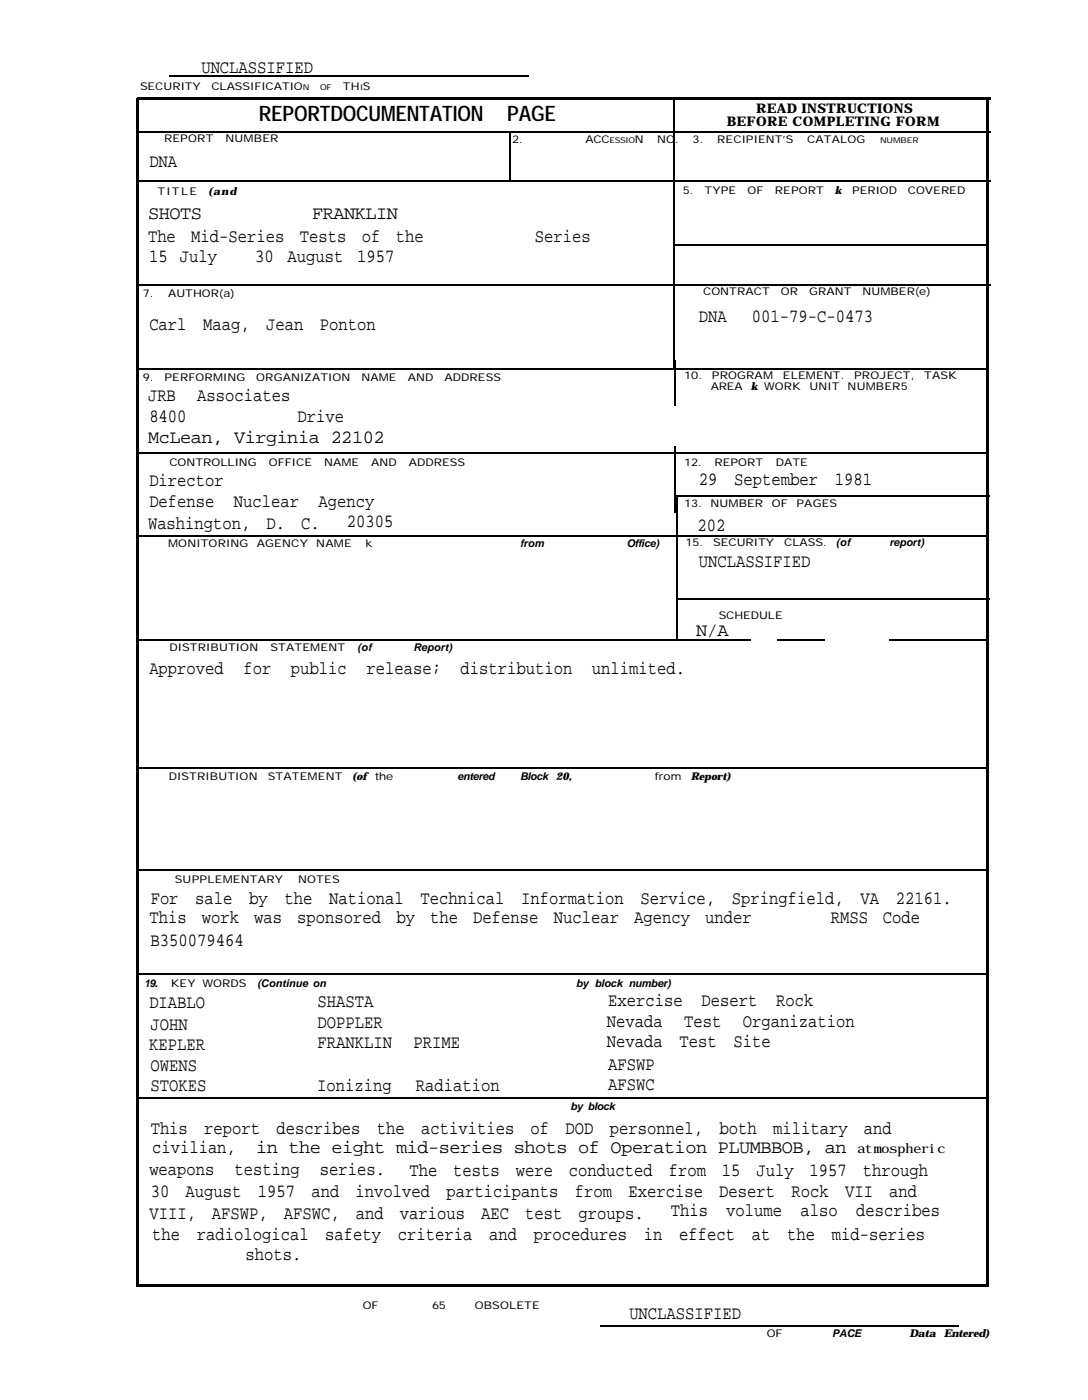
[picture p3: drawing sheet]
<svg xmlns="http://www.w3.org/2000/svg" width="216mm" height="278mm" viewBox="0 0 216 278" stroke-linecap="round" stroke-linejoin="round" font-family="sans-serif">
<defs><g id="words">
<g font-size="4.2">
<text x="51.3" y="24">REPORTDOCUMENTATION</text>
<text x="100.7" y="24">PAGE</text>
</g>
<g font-size="3.7">
<text x="40" y="14.5">UNCLASSIFIED</text>
<text x="29.6" y="33.2">DNA</text>
<text x="29.4" y="43.6">SHOTS</text>
<text x="61.9" y="43.6">FRANKLIN</text>
<text x="29.4" y="48.1">The</text>
<text x="29.6" y="52">15 July</text>
<text x="38" y="48.1">Mid-Series</text>
<text x="50.6" y="52">30</text>
<text x="57.1" y="52">August</text>
<text x="59.5" y="48.1">Tests</text>
<text x="70.9" y="52">1957</text>
<text x="71.8" y="48.1">of</text>
<text x="78.6" y="48.1">the</text>
<text x="106.1" y="48.1">Series</text>
<text x="29.6" y="65.5">Carl</text>
<text x="40.3" y="65.5">Maag,</text>
<text x="52.8" y="65.5">Jean</text>
<text x="63.5" y="65.5">Ponton</text>
<text x="138.6" y="63.9">DNA</text>
<text x="149.2" y="63.9">001-79-C-0473</text>
<text x="29.4" y="79.6">JRB</text>
<text x="29.6" y="83.8">8400</text>
<text x="39.2" y="79.6">Associates</text>
<text x="59" y="83.8">Drive</text>
<text x="29.4" y="88">McLean, Virginia 22102</text>
<text x="29.6" y="96.5">Director</text>
<text x="29.6" y="100.7">Defense</text>
<text x="46.4" y="100.7">Nuclear</text>
<text x="63.2" y="100.7">Agency</text>
<text x="138.6" y="96.2">29</text>
<text x="145.7" y="96.2">September</text>
<text x="165.6" y="96.2">1981</text>
<text x="29.4" y="105">Washington,</text>
<text x="52.9" y="105">D.</text>
<text x="59.8" y="105">C.</text>
<text x="68.8" y="104.7">20305</text>
<text x="138.4" y="105.5">202</text>
<text x="138.6" y="112.6">UNCLASSIFIED</text>
<text x="138.1" y="126.4">N/A</text>
<text x="29.6" y="133.8">Approved</text>
<text x="48.3" y="133.8">for</text>
<text x="57.7" y="133.8">public</text>
<text x="72.7" y="133.8">release;</text>
<text x="91.4" y="133.8">distribution</text>
<text x="117.5" y="133.8">unlimited.</text>
<text x="29.9" y="179.6">For</text>
<text x="38.8" y="179.6">sale</text>
<text x="49.5" y="179.6">by</text>
<text x="56.5" y="179.6">the</text>
<text x="65.4" y="179.6">National</text>
<text x="83.5" y="179.6">Technical</text>
<text x="103.5" y="179.6">Information</text>
<text x="127.1" y="179.6">Service,</text>
<text x="145.3" y="179.6">Springfield,</text>
<text x="170.8" y="179.6">VA</text>
<text x="177.8" y="179.6">22161.</text>
<text x="29.6" y="183.3">This</text>
<text x="40" y="183.3">work</text>
<text x="50.4" y="183.3">was</text>
<text x="59" y="183.3">sponsored</text>
<text x="78.7" y="183.3">by</text>
<text x="85.4" y="183.3">the</text>
<text x="93.9" y="183.3">Defense</text>
<text x="109.9" y="183.3">Nuclear</text>
<text x="125.9" y="183.3">Agency</text>
<text x="140" y="183.3">under</text>
<text x="164.8" y="183.3">RMSS</text>
<text x="175.2" y="183.3">Code</text>
<text x="29.9" y="187.8">B350079464</text>
<text x="29.6" y="200.2">DIABLO</text>
<text x="63" y="199.9">SHASTA</text>
<text x="120.4" y="203.9">Nevada</text>
<text x="120.7" y="199.7">Exercise</text>
<text x="135.7" y="203.9">Test</text>
<text x="139.2" y="199.7">Desert</text>
<text x="147.4" y="203.9">Organization</text>
<text x="154" y="199.7">Rock</text>
<text x="29.6" y="208.4">KEPLER</text>
<text x="29.9" y="204.4">JOHN</text>
<text x="63" y="208.1">FRANKLIN</text>
<text x="63" y="204.2">DOPPLER</text>
<text x="82" y="208.1">PRIME</text>
<text x="120.4" y="207.9">Nevada</text>
<text x="134.8" y="207.9">Test</text>
<text x="145.5" y="207.9">Site</text>
<text x="29.9" y="212.6">OWENS</text>
<text x="120.7" y="212.4">AFSWP</text>
<text x="29.9" y="216.6">STOKES</text>
<text x="63" y="216.6">Ionizing</text>
<text x="82.5" y="216.6">Radiation</text>
<text x="120.7" y="216.3">AFSWC</text>
<text x="29.9" y="225.1">This</text>
<text x="40.5" y="225.1">report</text>
<text x="54.9" y="225.1">describes</text>
<text x="74.8" y="225.1">the</text>
<text x="83.6" y="225.1">activities</text>
<text x="105.3" y="225.1">of</text>
<text x="112.2" y="225.1">DOD</text>
<text x="121" y="225.1">personnel,</text>
<text x="142.8" y="225.1">both</text>
<text x="153.4" y="225.1">military</text>
<text x="171.4" y="225.1">and</text>
<text x="29.6" y="233.3">weapons</text>
<text x="30.2" y="229">civilian,</text>
<text x="46.6" y="233.3">testing</text>
<text x="50.8" y="229">in the eight mid-series shots of Operation PLUMBBOB, an</text>
<text x="63.5" y="233.3">series.</text>
<text x="81.2" y="233.5">The</text>
<text x="89.9" y="233.5">tests</text>
<text x="102.3" y="233.5">were</text>
<text x="112.9" y="233.5">conducted</text>
<text x="132.7" y="233.5">from</text>
<text x="143.2" y="233.5">15</text>
<text x="150.1" y="233.5">July</text>
<text x="160.6" y="233.5">1957</text>
<text x="171.2" y="233.5">through</text>
<text x="29.9" y="237.8">30</text>
<text x="36.8" y="237.8">August</text>
<text x="51.2" y="237.8">1957</text>
<text x="61.8" y="237.8">and</text>
<text x="70.6" y="237.8">involved</text>
<text x="88.6" y="237.8">participants</text>
<text x="114.1" y="237.8">from</text>
<text x="124.7" y="237.8">Exercise</text>
<text x="142.7" y="237.8">Desert</text>
<text x="157.1" y="237.8">Rock</text>
<text x="167.7" y="237.8">VII</text>
<text x="176.5" y="237.8">and</text>
<text x="29.6" y="242">VIII,</text>
<text x="42.1" y="242">AFSWP,</text>
<text x="56.4" y="242">AFSWC,</text>
<text x="70.6" y="242">and</text>
<text x="79.4" y="242">various</text>
<text x="95.5" y="242">AEC</text>
<text x="104.2" y="242">test</text>
<text x="114.8" y="242">groups.</text>
<text x="133.1" y="241.5">This</text>
<text x="144.1" y="241.5">volume</text>
<text x="158.8" y="241.5">also</text>
<text x="169.9" y="241.5">describes</text>
<text x="30.2" y="246.2">the</text>
<text x="39" y="246.2">radiological</text>
<text x="48.7" y="250.2">shots.</text>
<text x="64.6" y="246.2">safety</text>
<text x="79" y="246.2">criteria</text>
<text x="97.1" y="246.2">and</text>
<text x="106" y="246.2">procedures</text>
<text x="127.8" y="246.2">in</text>
<text x="134.8" y="246.2">effect</text>
<text x="149.2" y="246.2">at</text>
<text x="156.2" y="246.2">the</text>
<text x="165.1" y="246.2">mid-series</text>
<text x="124.9" y="261.8">UNCLASSIFIED</text>
</g>
<g font-size="2.6">
<text x="150" y="22.4">READ INSTRUCTIONS</text>
<text x="144.2" y="25">BEFORE COMPLETING FORM</text>
<text x="170.1" y="229">atmospheric</text>
</g>
<g font-size="2.1">
<text x="27.8" y="17.9">SECURITY</text>
<text x="41.9" y="17.9">CLASSIFICATIO</text>
<text x="68" y="17.9">TH S</text>
<text x="32.5" y="28.2">REPORT</text>
<text x="44.8" y="28.2">NUMBER</text>
<text x="101.6" y="28.5">2.</text>
<text x="116.2" y="28.5">ACC</text>
<text x="125.9" y="28.5">N</text>
<text x="130.4" y="28.5">NO.</text>
<text x="137.4" y="28.5">3.</text>
<text x="142.3" y="28.5">RECIPIENT’S</text>
<text x="160.2" y="28.5">CATALOG</text>
<text x="31.2" y="38.8">TITLE</text>
<text x="41.3" y="38.8">(and</text>
<text x="135.5" y="38.5">5.</text>
<text x="139.8" y="38.5">TYPE</text>
<text x="148.3" y="38.5">OF</text>
<text x="153.8" y="38.5">REPORT</text>
<text x="165.6" y="38.5">k</text>
<text x="169.1" y="38.5">PERIOD</text>
<text x="180.1" y="38.5">COVERED</text>
<text x="28.3" y="58.9">7.</text>
<text x="33.3" y="58.9">AUTHOR(a)</text>
<text x="139.5" y="58.6">CONTRACT</text>
<text x="155" y="58.6">OR</text>
<text x="160.6" y="58.6">GRANT</text>
<text x="171.2" y="58.6">NUMBER(e)</text>
<text x="28.3" y="75.6">9.</text>
<text x="32.6" y="75.6">PERFORMING</text>
<text x="50.9" y="75.6">ORGANIZATION</text>
<text x="71.7" y="75.6">NAME</text>
<text x="80.9" y="75.6">AND</text>
<text x="88.2" y="75.6">ADDRESS</text>
<text x="135.7" y="75.3">10.</text>
<text x="141" y="77.4">AREA</text>
<text x="141.3" y="75.3">PROGRAM</text>
<text x="149" y="77.4">k WORK</text>
<text x="155.4" y="75.3">ELEMENT.</text>
<text x="160.6" y="77.4">UNIT</text>
<text x="168.2" y="77.4">NUMBER5</text>
<text x="169.5" y="75.3">PROJECT,</text>
<text x="183.4" y="75.3">TASK</text>
<text x="33.6" y="92.5">CONTROLLING</text>
<text x="53.3" y="92.5">OFFICE</text>
<text x="64.3" y="92.5">NAME</text>
<text x="73.7" y="92.5">AND</text>
<text x="81.1" y="92.5">ADDRESS</text>
<text x="135.7" y="92.5">12.</text>
<text x="141.8" y="92.5">REPORT</text>
<text x="154" y="92.5">DATE</text>
<text x="135.7" y="100.7">13.</text>
<text x="141" y="100.7">NUMBER</text>
<text x="153.2" y="100.7">OF</text>
<text x="158.1" y="100.7">PAGES</text>
<text x="33.3" y="108.7">MONITORING</text>
<text x="50.9" y="108.7">AGENCY</text>
<text x="62.8" y="108.7">NAME</text>
<text x="72.5" y="108.7">k</text>
<text x="103.2" y="108.7">from</text>
<text x="124.4" y="108.7">Office)</text>
<text x="136" y="108.4">15.</text>
<text x="141.5" y="108.4">SECURITY</text>
<text x="155.6" y="108.4">CLASS.</text>
<text x="165.9" y="108.4">(of</text>
<text x="176.5" y="108.4">report)</text>
<text x="142.6" y="122.9">SCHEDULE</text>
<text x="33.6" y="129.3">DISTRIBUTION</text>
<text x="53.7" y="129.3">STATEMENT</text>
<text x="70.9" y="129.3">(of</text>
<text x="82" y="129.3">Report)</text>
<text x="33.5" y="155">DISTRIBUTION</text>
<text x="53.1" y="155">STATEMENT</text>
<text x="69.8" y="155">(of the</text>
<text x="90.8" y="155">entered</text>
<text x="103.2" y="155">Block 20,</text>
<text x="129.9" y="155">from</text>
<text x="137.1" y="155">Report)</text>
<text x="34.7" y="175.3">SUPPLEMENTARY</text>
<text x="59.2" y="175.3">NOTES</text>
<text x="28.6" y="196">19.</text>
<text x="33.9" y="196">KEY WORDS</text>
<text x="51.1" y="196">(Continue on</text>
<text x="114.3" y="196">by block number)</text>
<text x="113.2" y="220.3">by block</text>
<text x="72" y="260">OF</text>
<text x="85.7" y="260">65</text>
<text x="94.2" y="260">OBSOLETE</text>
<text x="152.1" y="265.6">OF</text>
<text x="165.1" y="265.6">PACE</text>
<text x="180.4" y="265.6">Data</text>
<text x="187.3" y="265.6">Entered)</text>
</g>
<g font-size="1.6">
<text x="60.1" y="17.9">N</text>
<text x="63.5" y="17.9">OF</text>
<text x="71.4" y="17.9">I</text>
<text x="120.9" y="28.5">ESSIO</text>
<text x="174.6" y="28.5">NUMBER</text>
</g>
</g></defs>
<g fill="none" stroke="#000" stroke-width=".26">
<path d="M33.6 15.1h71.4M133.7 19.5v53.7M27.3 26.2h169.3M27.3 36h169.3M101.2 26.1v10.1M27.3 56.7h169.3M133.9 48.7h62.4M27.3 73.3h169M134 71.6v9M27.3 90h169M134 88.5v13.3M134.1 98.5h62.2"/>
<path d="M134.3 98.6v28.6M27.3 106.4h169M134.1 118.8h62.2M27.3 127h121.7M154.3 127h9.5M176.5 127h19.6M27.3 152.4h168.8M27.3 172.8h168.8M27 193.5h169.1M27 218.1h169.1M119.1 263.3h71.1"/>
</g>
<path d="M27.3 19.2h169.3v.6h-169.3zM27 19.5h.5v236h-.5zM27 255h168.8v.5h-168.8zM195.8 19.5h.5v236h-.5z" fill="#000"/>
<use href="#words"/>
</svg>
